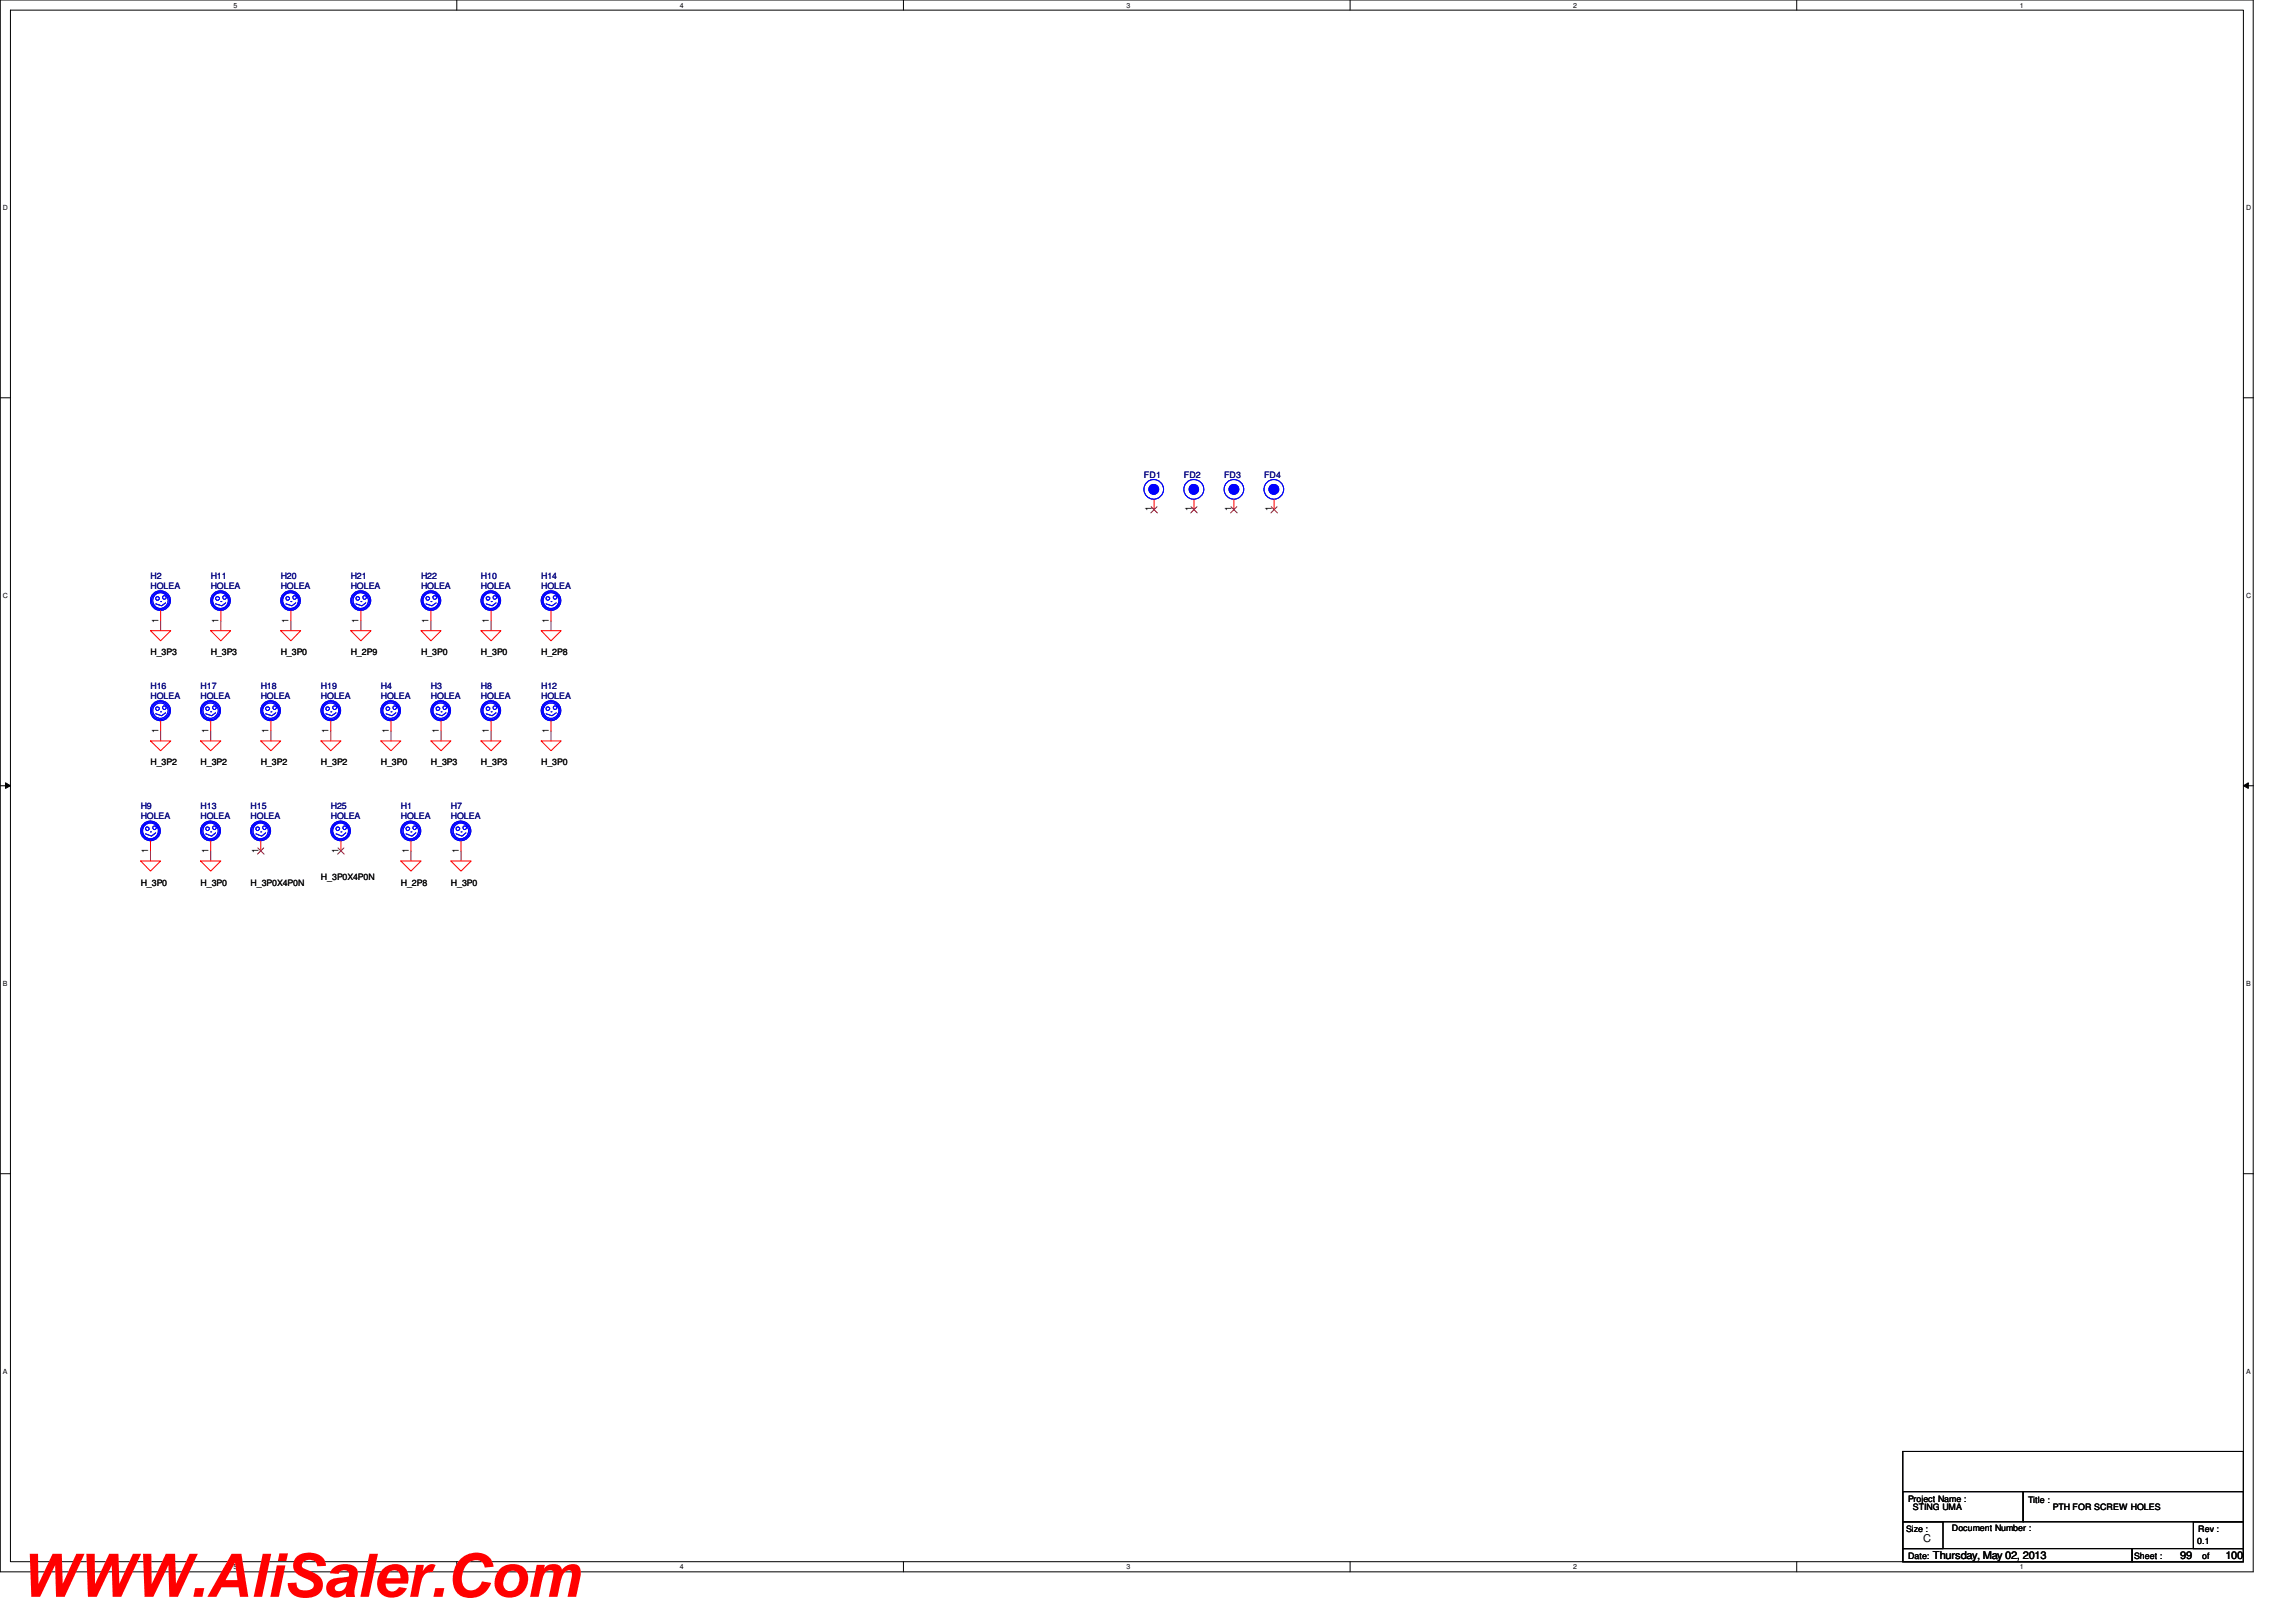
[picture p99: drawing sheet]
<svg xmlns="http://www.w3.org/2000/svg" width="297mm" height="210mm" viewBox="0 0 297 210" stroke-linecap="round" stroke-linejoin="round" font-family="sans-serif">
<defs><g id="words">
<text font-size="7.8" fill="#f00" x="2.5" y="206.6">WWW.AliSaler.Com</text>
<g font-size="1.4">
<text x="248.8" y="199.5">C</text>
<text x="250.1" y="201.7">Thursday, May 02, 2013</text>
<text x="282.1" y="201.7">99</text>
<text x="287.9" y="201.7">100</text>
</g>
<g font-size="1.2">
<text x="149" y="66.2" transform="rotate(-90 149 66.2)">1</text>
<text x="154.2" y="66.2" transform="rotate(-90 154.2 66.2)">1</text>
<text x="159.3" y="66.2" transform="rotate(-90 159.3 66.2)">1</text>
<text x="164.5" y="66.2" transform="rotate(-90 164.5 66.2)">1</text>
<text x="20.5" y="80.6" transform="rotate(-90 20.5 80.6)">1</text>
<text x="28.3" y="80.6" transform="rotate(-90 28.3 80.6)">1</text>
<text x="37.3" y="80.6" transform="rotate(-90 37.3 80.6)">1</text>
<text x="46.4" y="80.6" transform="rotate(-90 46.4 80.6)">1</text>
<text x="55.5" y="80.6" transform="rotate(-90 55.5 80.6)">1</text>
<text x="63.2" y="80.6" transform="rotate(-90 63.2 80.6)">1</text>
<text x="71" y="80.6" transform="rotate(-90 71 80.6)">1</text>
<text x="20.5" y="94.8" transform="rotate(-90 20.5 94.8)">1</text>
<text x="27" y="94.8" transform="rotate(-90 27 94.8)">1</text>
<text x="34.8" y="94.8" transform="rotate(-90 34.8 94.8)">1</text>
<text x="42.5" y="94.8" transform="rotate(-90 42.5 94.8)">1</text>
<text x="50.3" y="94.8" transform="rotate(-90 50.3 94.8)">1</text>
<text x="56.8" y="94.8" transform="rotate(-90 56.8 94.8)">1</text>
<text x="63.2" y="94.8" transform="rotate(-90 63.2 94.8)">1</text>
<text x="71" y="94.8" transform="rotate(-90 71 94.8)">1</text>
<text x="19.2" y="110.4" transform="rotate(-90 19.2 110.4)">1</text>
<text x="27" y="110.4" transform="rotate(-90 27 110.4)">1</text>
<text x="33.4" y="110.4" transform="rotate(-90 33.4 110.4)">1</text>
<text x="43.8" y="110.4" transform="rotate(-90 43.8 110.4)">1</text>
<text x="52.9" y="110.4" transform="rotate(-90 52.9 110.4)">1</text>
<text x="59.3" y="110.4" transform="rotate(-90 59.3 110.4)">1</text>
</g>
<g font-size="1.1" fill="#000080">
<text x="148" y="61.9">FD1</text>
<text x="153.2" y="61.9">FD2</text>
<text x="158.4" y="61.9">FD3</text>
<text x="163.5" y="61.9">FD4</text>
<text x="19.5" y="75">H2</text>
<text x="19.5" y="76.2">HOLEA</text>
<text x="27.3" y="75">H11</text>
<text x="27.3" y="76.2">HOLEA</text>
<text x="36.3" y="75">H20</text>
<text x="36.3" y="76.2">HOLEA</text>
<text x="45.4" y="75">H21</text>
<text x="45.4" y="76.2">HOLEA</text>
<text x="54.5" y="75">H22</text>
<text x="54.5" y="76.2">HOLEA</text>
<text x="62.2" y="75">H10</text>
<text x="62.2" y="76.2">HOLEA</text>
<text x="70" y="75">H14</text>
<text x="70" y="76.2">HOLEA</text>
<text x="19.5" y="89.2">H16</text>
<text x="25.9" y="89.2">H17</text>
<text x="33.7" y="89.2">H18</text>
<text x="41.5" y="89.2">H19</text>
<text x="49.3" y="89.2">H4</text>
<text x="55.7" y="89.2">H3</text>
<text x="62.2" y="89.2">H8</text>
<text x="70" y="89.2">H12</text>
<text x="19.5" y="90.5">HOLEA</text>
<text x="25.9" y="90.5">HOLEA</text>
<text x="33.7" y="90.5">HOLEA</text>
<text x="41.5" y="90.5">HOLEA</text>
<text x="49.3" y="90.5">HOLEA</text>
<text x="55.7" y="90.5">HOLEA</text>
<text x="62.2" y="90.5">HOLEA</text>
<text x="70" y="90.5">HOLEA</text>
<text x="18.2" y="104.7">H9</text>
<text x="18.2" y="106">HOLEA</text>
<text x="25.9" y="104.7">H13</text>
<text x="25.9" y="106">HOLEA</text>
<text x="32.4" y="104.7">H15</text>
<text x="32.4" y="106">HOLEA</text>
<text x="42.8" y="104.7">H25</text>
<text x="42.8" y="106">HOLEA</text>
<text x="51.9" y="104.7">H1</text>
<text x="51.9" y="106">HOLEA</text>
<text x="58.3" y="104.7">H7</text>
<text x="58.3" y="106">HOLEA</text>
</g>
<g font-size="1.1">
<text x="19.5" y="84.8">H_3P3</text>
<text x="27.3" y="84.8">H_3P3</text>
<text x="36.3" y="84.8">H_3P0</text>
<text x="45.4" y="84.8">H_2P9</text>
<text x="54.5" y="84.8">H_3P0</text>
<text x="62.2" y="84.8">H_3P0</text>
<text x="70" y="84.8">H_2P8</text>
<text x="19.5" y="99.1">H_3P2</text>
<text x="25.9" y="99.1">H_3P2</text>
<text x="33.7" y="99.1">H_3P2</text>
<text x="41.5" y="99.1">H_3P2</text>
<text x="49.3" y="99.1">H_3P0</text>
<text x="55.7" y="99.1">H_3P3</text>
<text x="62.2" y="99.1">H_3P3</text>
<text x="70" y="99.1">H_3P0</text>
<text x="41.5" y="113.8">H_3P0X4P0N</text>
<text x="18.2" y="114.6">H_3P0</text>
<text x="25.9" y="114.6">H_3P0</text>
<text x="32.4" y="114.6">H_3P0X4P0N</text>
<text x="51.9" y="114.6">H_2P8</text>
<text x="58.3" y="114.6">H_3P0</text>
<text x="246.8" y="194.4">Project Name :</text>
<text x="247.5" y="195.4">STING UMA</text>
<text x="262.4" y="194.5">Title :</text>
<text x="265.6" y="195.4">PTH FOR SCREW HOLES</text>
<text x="246.6" y="198.3">Size :</text>
<text x="246.8" y="201.8">Date:</text>
<text x="252.5" y="198.2">Document Number :</text>
<text x="276.1" y="201.8">Sheet :</text>
<text x="284.3" y="199.8">0.1</text>
<text x="284.4" y="198.3">Rev :</text>
<text x="284.9" y="201.8">of</text>
</g>
<g font-size=".9">
<text x="30.2" y="1">5</text>
<text x="88" y="1">4</text>
<text x="145.8" y="1">3</text>
<text x="203.5" y="1">2</text>
<text x="261.3" y="1">1</text>
<text x=".4" y="27.2">D</text>
<text x="290.6" y="27.2">D</text>
<text x=".4" y="77.3">C</text>
<text x="290.6" y="77.3">C</text>
<text x=".4" y="127.6">B</text>
<text x="290.6" y="127.6">B</text>
<text x=".4" y="177.8">A</text>
<text x="290.6" y="177.8">A</text>
<text x="30.2" y="203.1">5</text>
<text x="88" y="203.1">4</text>
<text x="145.8" y="203.1">3</text>
<text x="203.5" y="203.1">2</text>
<text x="261.3" y="203.1">1</text>
</g>
</g></defs>
<path d="M0 0h291.5v203.4h-291.5zM1.4 1.3h288.8v200.8h-288.8z" fill="none" stroke="#000" stroke-width=".13"/>
<g fill="#fff">
<path d="M30.2 .2h.5v1h-.5z"/>
<path d="M30.2 202.3h.5v1h-.5z"/>
</g>
<path d="M59.1 0v1.3M59.1 202.1v1.3" fill="none" stroke="#000" stroke-width=".13"/>
<g fill="#fff">
<path d="M88 .2h.5v1h-.5z"/>
<path d="M88 202.3h.5v1h-.5z"/>
</g>
<path d="M116.9 0v1.3M116.9 202.1v1.3" fill="none" stroke="#000" stroke-width=".13"/>
<g fill="#fff">
<path d="M145.7 .2h.6v1h-.6z"/>
<path d="M145.7 202.3h.6v1h-.6z"/>
</g>
<path d="M174.7 0v1.3M174.7 202.1v1.3" fill="none" stroke="#000" stroke-width=".13"/>
<g fill="#fff">
<path d="M203.5 .2h.5v1h-.5z"/>
<path d="M203.5 202.3h.5v1h-.5z"/>
</g>
<path d="M232.4 0v1.3M232.4 202.1v1.3" fill="none" stroke="#000" stroke-width=".13"/>
<g fill="#fff">
<path d="M261.3 .2h.5v1h-.5z"/>
<path d="M261.3 202.3h.5v1h-.5z"/>
<path d="M.4 26.4h.6v1h-.6z"/>
<path d="M290.6 26.4h.6v1h-.6z"/>
<path d="M.4 76.5h.6v1.1h-.6z"/>
<path d="M290.6 76.5h.6v1.1h-.6z"/>
</g>
<path d="M0 51.5h1.4M290.2 51.5h1.3" fill="none" stroke="#000" stroke-width=".13"/>
<g fill="#fff">
<path d="M.4 126.7h.6v1.1h-.6z"/>
<path d="M290.6 126.7h.6v1.1h-.6z"/>
</g>
<path d="M0 101.7h1.4M.7 101.3l.7 .4-.7 .3zM290.2 101.7h1.3M290.2 101.7l.7-.4v.7z" fill="none" stroke="#000" stroke-width=".13"/>
<path d="M.7 101.3l.7 .4-.7 .3zM290.2 101.7l.7-.4v.7z" fill="#000"/>
<g fill="#fff">
<path d="M.4 177h.5v1h-.5z"/>
<path d="M290.6 177h.5v1h-.5z"/>
</g>
<path d="M0 151.9h1.4M290.2 151.9h1.3M246.2 196.9h5.2v3.5h-5.2zM246.2 193h15.5v3.9h-15.5zM246.2 187.8h44v14.3h-44zM261.7 193h28.5v3.9h-28.5zM283.8 196.9h6.4v3.5h-6.4zM246.2 200.4h29.6v1.7h-29.6zM275.8 200.4h14.4v1.7h-14.4z" fill="none" stroke="#000" stroke-width=".13"/>
<g fill="none" stroke="#800040" stroke-width=".13">
<path d="M20.8 80.3v1.3M20.8 94.6v1.3M27.3 94.6v1.3M28.6 80.3v1.3M35 94.6v1.3M37.6 80.3v1.3M42.8 94.6v1.3M46.7 80.3v1.3M50.6 94.6v1.3M55.7 80.3v1.3M57.1 94.6v1.3M63.5 80.3v1.3"/>
<path d="M63.5 94.6v1.3M71.3 80.3v1.3M71.3 94.6v1.3M19.5 110.1v1.3M27.3 110.1v1.3M53.2 110.1v1.3M59.6 110.1v1.3"/>
</g>
<g fill="none" stroke="#f00" stroke-width=".13">
<path d="M20.8 79v1.3M28.6 79v1.3M37.6 79v1.3M46.7 79v1.3M71.3 79v1.3M19.5 81.6h2.6l-1.3 1.3zM19.5 95.9h2.6l-1.3 1.3zM20.8 93.3v1.3M25.9 95.9h2.7l-1.3 1.3zM27.3 81.6h2.5l-1.2 1.3zM33.7 95.9h2.6l-1.3 1.3zM35 93.3v1.3"/>
<path d="M36.3 81.6h2.6l-1.3 1.3zM41.5 95.9h2.6l-1.3 1.3zM42.8 93.3v1.3M45.4 81.6h2.6l-1.3 1.3zM49.3 95.9h2.6l-1.3 1.3zM50.6 93.3v1.3M54.5 81.6h2.6l-1.4 1.3zM55.7 95.9h2.6l-1.2 1.3zM57.1 93.3v1.3M62.2 81.6h2.6l-1.3 1.3zM62.2 95.9h2.6l-1.3 1.3zM63.5 93.3v1.3"/>
<path d="M70 81.6h2.6l-1.3 1.3zM70 95.9h2.6l-1.3 1.3zM18.2 111.4h2.6l-1.3 1.3zM25.9 111.4h2.7l-1.3 1.3zM44.1 108.8v1.3M51.9 111.4h2.6l-1.3 1.3zM53.2 108.8v1.3M58.3 111.4h2.7l-1.4 1.3zM59.6 108.8v1.3"/>
</g>
<g fill="none" stroke="#00f" stroke-width=".13">
<path d="M20.2 77.3h.3l.1 .1-.1 .2-.1 .1-.2-.1zM20.8 77.9h.1M21.1 77.1h.3l.1 .2-.1 .2-.2 .1-.1-.1zM21.4 78l-.5 .4-.8-.3M28.6 77.9h.1M28.9 77.1h.3l.1 .2-.1 .2-.2 .1-.1-.1zM29.2 78l-.5 .4-.8-.3M37.1 77.3h.3l.1 .1-.1 .2-.2 .1-.1-.1zM37.6 77.9h.2M37.9 77.1h.4l.1 .2-.1 .2-.2 .1-.2-.1zM38.3 78l-.5 .4-.8-.3M46.1 77.3h.3l.1 .1-.1 .2-.1 .1-.2-.1z"/>
<path d="M46.7 77.9h.1M47 77.1h.3l.1 .2-.1 .2-.1 .1-.2-.1zM47.3 78l-.5 .4-.7-.3M70.7 77.3h.3l.1 .1-.1 .2-.1 .1-.2-.1zM71.3 77.9h.1M71.6 77.1h.4v.2v.2l-.2 .1-.2-.1zM72 78l-.6 .4-.7-.3M20.2 91.5h.3l.1 .2-.1 .2h-.1h-.2zM20.8 92.1h.1M21.1 91.4h.3l.1 .2-.1 .1-.2 .1-.1-.1zM21.4 92.2l-.5 .4-.8-.2M35 92.1h.2"/>
<path d="M35.4 91.4h.3l.1 .2-.1 .1-.2 .1-.1-.1zM35.7 92.2l-.5 .4-.8-.2M42.2 91.5h.3l.1 .2-.1 .2h-.1h-.2zM42.8 92.1h.1M43.5 92.2l-.6 .4-.7-.2M50 91.5h.3l.1 .2-.1 .2h-.1h-.2zM50.6 92.1h.1M50.9 91.4h.3l.1 .2-.1 .1-.1 .1-.2-.1zM51.2 92.2l-.5 .4-.8-.2M56.5 91.5h.3l.1 .2-.1 .2h-.2h-.1zM57.1 92.1h.1M57.4 91.4h.3l.1 .2-.1 .1-.2 .1-.1-.1z"/>
<path d="M57.7 92.2l-.5 .4-.8-.2M63 91.5h.3l.1 .2-.1 .2h-.2h-.1zM63.5 92.1h.2M63.9 91.4h.3l.1 .2-.1 .1-.2 .1-.1-.1zM64.2 92.2l-.5 .4-.8-.2M43.5 107.1h.4v.1v.2l-.2 .1-.2-.1zM44.1 107.7h.1M44.4 106.9h.3l.1 .2-.1 .2-.1 .1-.2-.1zM44.7 107.8l-.5 .4-.7-.3M52.6 107.1h.3l.1 .1-.1 .2-.2 .1-.1-.1zM53.2 107.7h.1M53.5 106.9h.3l.1 .2-.1 .2-.2 .1-.1-.1z"/>
<path d="M53.8 107.8l-.5 .4-.8-.3M59.1 107.1h.3l.1 .1-.1 .2-.2 .1-.1-.1zM59.6 107.7h.2M60 106.9h.3l.1 .2-.1 .2-.2 .1-.1-.1zM60.3 107.8l-.5 .4-.8-.3"/>
<circle cx="20.7" cy="77.7" r="1.01"/>
<circle cx="20.8" cy="77.7" r="1.28"/>
<circle cx="20.8" cy="77.7" r="1.15"/>
<circle cx="28.2" cy="77.4" r=".25"/>
<circle cx="28.5" cy="77.7" r="1.02"/>
<circle cx="28.5" cy="77.7" r="1.27"/>
<circle cx="28.5" cy="77.7" r="1.14"/>
<circle cx="37.6" cy="77.7" r="1.02"/>
<circle cx="37.6" cy="77.7" r="1.27"/>
<circle cx="37.6" cy="77.7" r="1.14"/>
<circle cx="46.7" cy="77.7" r="1.01"/>
<circle cx="46.7" cy="77.7" r="1.28"/>
<circle cx="46.7" cy="77.7" r="1.15"/>
<circle cx="71.3" cy="77.7" r="1.02"/>
<circle cx="71.3" cy="77.7" r="1.27"/>
<circle cx="71.3" cy="77.7" r="1.14"/>
<circle cx="20.8" cy="92" r="1.3"/>
<circle cx="20.8" cy="92" r="1"/>
<circle cx="20.8" cy="92" r="1.17"/>
<circle cx="34.6" cy="91.7" r=".25"/>
<circle cx="35" cy="92" r="1.28"/>
<circle cx="35" cy="92" r="1.15"/>
<circle cx="35" cy="92" r="1.01"/>
<circle cx="42.8" cy="92" r="1.28"/>
<circle cx="42.8" cy="92" r="1.15"/>
<circle cx="42.8" cy="92" r="1.01"/>
<circle cx="43.3" cy="91.6" r=".25"/>
<circle cx="50.5" cy="92" r="1.28"/>
<circle cx="50.5" cy="92" r="1.15"/>
<circle cx="50.5" cy="92" r="1.01"/>
<circle cx="57" cy="92" r="1.28"/>
<circle cx="57" cy="92" r="1.15"/>
<circle cx="57" cy="92" r="1.01"/>
<circle cx="63.5" cy="92" r="1.28"/>
<circle cx="63.5" cy="92" r="1.15"/>
<circle cx="63.5" cy="92" r="1.01"/>
<circle cx="44.1" cy="107.5" r="1.02"/>
<circle cx="44.1" cy="107.5" r="1.27"/>
<circle cx="44.1" cy="107.5" r="1.14"/>
<circle cx="53.1" cy="107.5" r="1.01"/>
<circle cx="53.2" cy="107.5" r="1.28"/>
<circle cx="53.2" cy="107.5" r="1.15"/>
<circle cx="59.6" cy="107.5" r="1.01"/>
<circle cx="59.6" cy="107.5" r="1.28"/>
<circle cx="59.6" cy="107.5" r="1.15"/>
</g>
<path d="M43.7 109.7l.8 .8M44.5 109.7l-.8 .8" fill="none" stroke="#804000" stroke-width=".13"/>
<circle cx="149.3" cy="63.3" r=".64" fill="#00f"/>
<g fill="none" stroke="#00f" stroke-width=".13">
<circle cx="149.3" cy="63.3" r=".64"/>
<circle cx="149.3" cy="63.3" r="1.27"/>
</g>
<circle cx="149.3" cy="63.3" r=".64" fill="#00f"/>
<g fill="none" stroke="#00f" stroke-width=".13">
<path d="M63 77.3h.3l.1 .1-.1 .2-.2 .1-.1-.1zM63.5 77.9h.2M63.9 77.1h.3l.1 .2-.1 .2-.2 .1-.1-.1zM64.2 78l-.5 .4-.8-.3M26.7 91.5h.3l.1 .2-.1 .2h-.2h-.1zM27.3 92.1h.1M27.6 91.4h.3l.1 .2-.1 .1-.2 .1-.1-.1zM27.9 92.2l-.5 .4-.8-.2"/>
<circle cx="63.5" cy="77.7" r="1.02"/>
<circle cx="63.5" cy="77.7" r="1.27"/>
<circle cx="63.5" cy="77.7" r="1.14"/>
<circle cx="149.3" cy="63.3" r=".64"/>
<circle cx="149.3" cy="63.3" r="1.27"/>
<circle cx="27.2" cy="92" r="1.3"/>
<circle cx="27.2" cy="92" r="1"/>
<circle cx="27.2" cy="92" r="1.17"/>
</g>
<path d="M63.5 79v1.3M149.3 64.6v1.4M27.3 93.3v1.3" fill="none" stroke="#f00" stroke-width=".13"/>
<path d="M148.9 65.6l.8 .8M149.7 65.6l-.8 .8" fill="none" stroke="#804000" stroke-width=".13"/>
<circle cx="154.4" cy="63.3" r=".63" fill="#00f"/>
<g fill="none" stroke="#00f" stroke-width=".13">
<circle cx="154.4" cy="63.3" r=".63"/>
<circle cx="154.5" cy="63.3" r="1.28"/>
</g>
<circle cx="154.4" cy="63.3" r=".63" fill="#00f"/>
<g fill="none" stroke="#00f" stroke-width=".13">
<path d="M70.7 91.5h.3l.1 .2-.1 .2h-.1h-.2zM71.3 92.1h.1M71.6 91.4h.4v.2v.1l-.2 .1-.2-.1zM72 92.2l-.6 .4-.7-.2M26.7 107.1h.3l.1 .1-.1 .2-.2 .1-.1-.1zM27.3 107.7h.1M27.6 106.9h.3l.1 .2-.1 .2-.2 .1-.1-.1zM27.9 107.8l-.5 .4-.8-.3"/>
<circle cx="154.4" cy="63.3" r=".63"/>
<circle cx="154.5" cy="63.3" r="1.28"/>
<circle cx="71.3" cy="92" r="1.28"/>
<circle cx="71.3" cy="92" r="1.15"/>
<circle cx="71.3" cy="92" r="1.01"/>
<circle cx="27.2" cy="107.5" r="1.01"/>
<circle cx="27.2" cy="107.5" r="1.28"/>
<circle cx="27.2" cy="107.5" r="1.15"/>
</g>
<path d="M154.5 64.6v1.4M71.3 93.3v1.3M27.3 108.8v1.3" fill="none" stroke="#f00" stroke-width=".13"/>
<path d="M154.1 65.6l.8 .8M154.9 65.6l-.9 .8" fill="none" stroke="#804000" stroke-width=".13"/>
<circle cx="159.6" cy="63.3" r=".64" fill="#00f"/>
<g fill="none" stroke="#00f" stroke-width=".13">
<circle cx="159.6" cy="63.3" r=".64"/>
<circle cx="159.6" cy="63.3" r="1.27"/>
</g>
<circle cx="159.6" cy="63.3" r=".64" fill="#00f"/>
<g fill="none" stroke="#00f" stroke-width=".13">
<circle cx="159.6" cy="63.3" r=".64"/>
<circle cx="159.6" cy="63.3" r="1.27"/>
</g>
<path d="M159.6 64.6v1.4" fill="none" stroke="#f00" stroke-width=".13"/>
<path d="M159.3 65.6l.8 .8M160 65.6l-.8 .8" fill="none" stroke="#804000" stroke-width=".13"/>
<circle cx="164.8" cy="63.3" r=".64" fill="#00f"/>
<g fill="none" stroke="#00f" stroke-width=".13">
<circle cx="164.8" cy="63.3" r=".64"/>
<circle cx="164.8" cy="63.3" r="1.27"/>
</g>
<circle cx="164.8" cy="63.3" r=".64" fill="#00f"/>
<g fill="none" stroke="#00f" stroke-width=".13">
<path d="M55.2 77.3h.3l.1 .1-.1 .2-.2 .1-.1-.1zM55.7 77.9h.2M56.4 78l-.5 .4-.8-.3M18.9 107.1h.3l.1 .1-.1 .2-.2 .1-.1-.1zM19.5 107.7h.1M19.8 106.9h.4v.2v.2l-.2 .1-.2-.1zM20.1 107.8l-.5 .4-.8-.3M33.2 107.1h.3l.1 .1-.1 .2-.2 .1-.1-.1zM33.7 107.7h.2M34 106.9h.4l.1 .2-.1 .2-.2 .1-.2-.1zM34.4 107.8l-.5 .4-.8-.3"/>
<circle cx="55.7" cy="77.7" r="1.02"/>
<circle cx="55.7" cy="77.7" r="1.27"/>
<circle cx="55.8" cy="77.7" r="1.14"/>
<circle cx="56.3" cy="77.3" r=".25"/>
<circle cx="164.8" cy="63.3" r=".64"/>
<circle cx="164.8" cy="63.3" r="1.27"/>
<circle cx="19.5" cy="107.5" r="1.02"/>
<circle cx="19.5" cy="107.5" r="1.27"/>
<circle cx="19.5" cy="107.5" r="1.14"/>
<circle cx="33.7" cy="107.5" r="1.01"/>
<circle cx="33.7" cy="107.5" r="1.28"/>
<circle cx="33.7" cy="107.5" r="1.15"/>
</g>
<path d="M55.7 79v1.3M164.8 64.6v1.4M19.5 108.8v1.3M33.7 108.8v1.3" fill="none" stroke="#f00" stroke-width=".13"/>
<path d="M164.5 65.6l.8 .8M165.2 65.6l-.8 .8M33.4 109.7l.8 .8M34.1 109.7l-.8 .8" fill="none" stroke="#804000" stroke-width=".13"/>
<use href="#words"/>
</svg>
